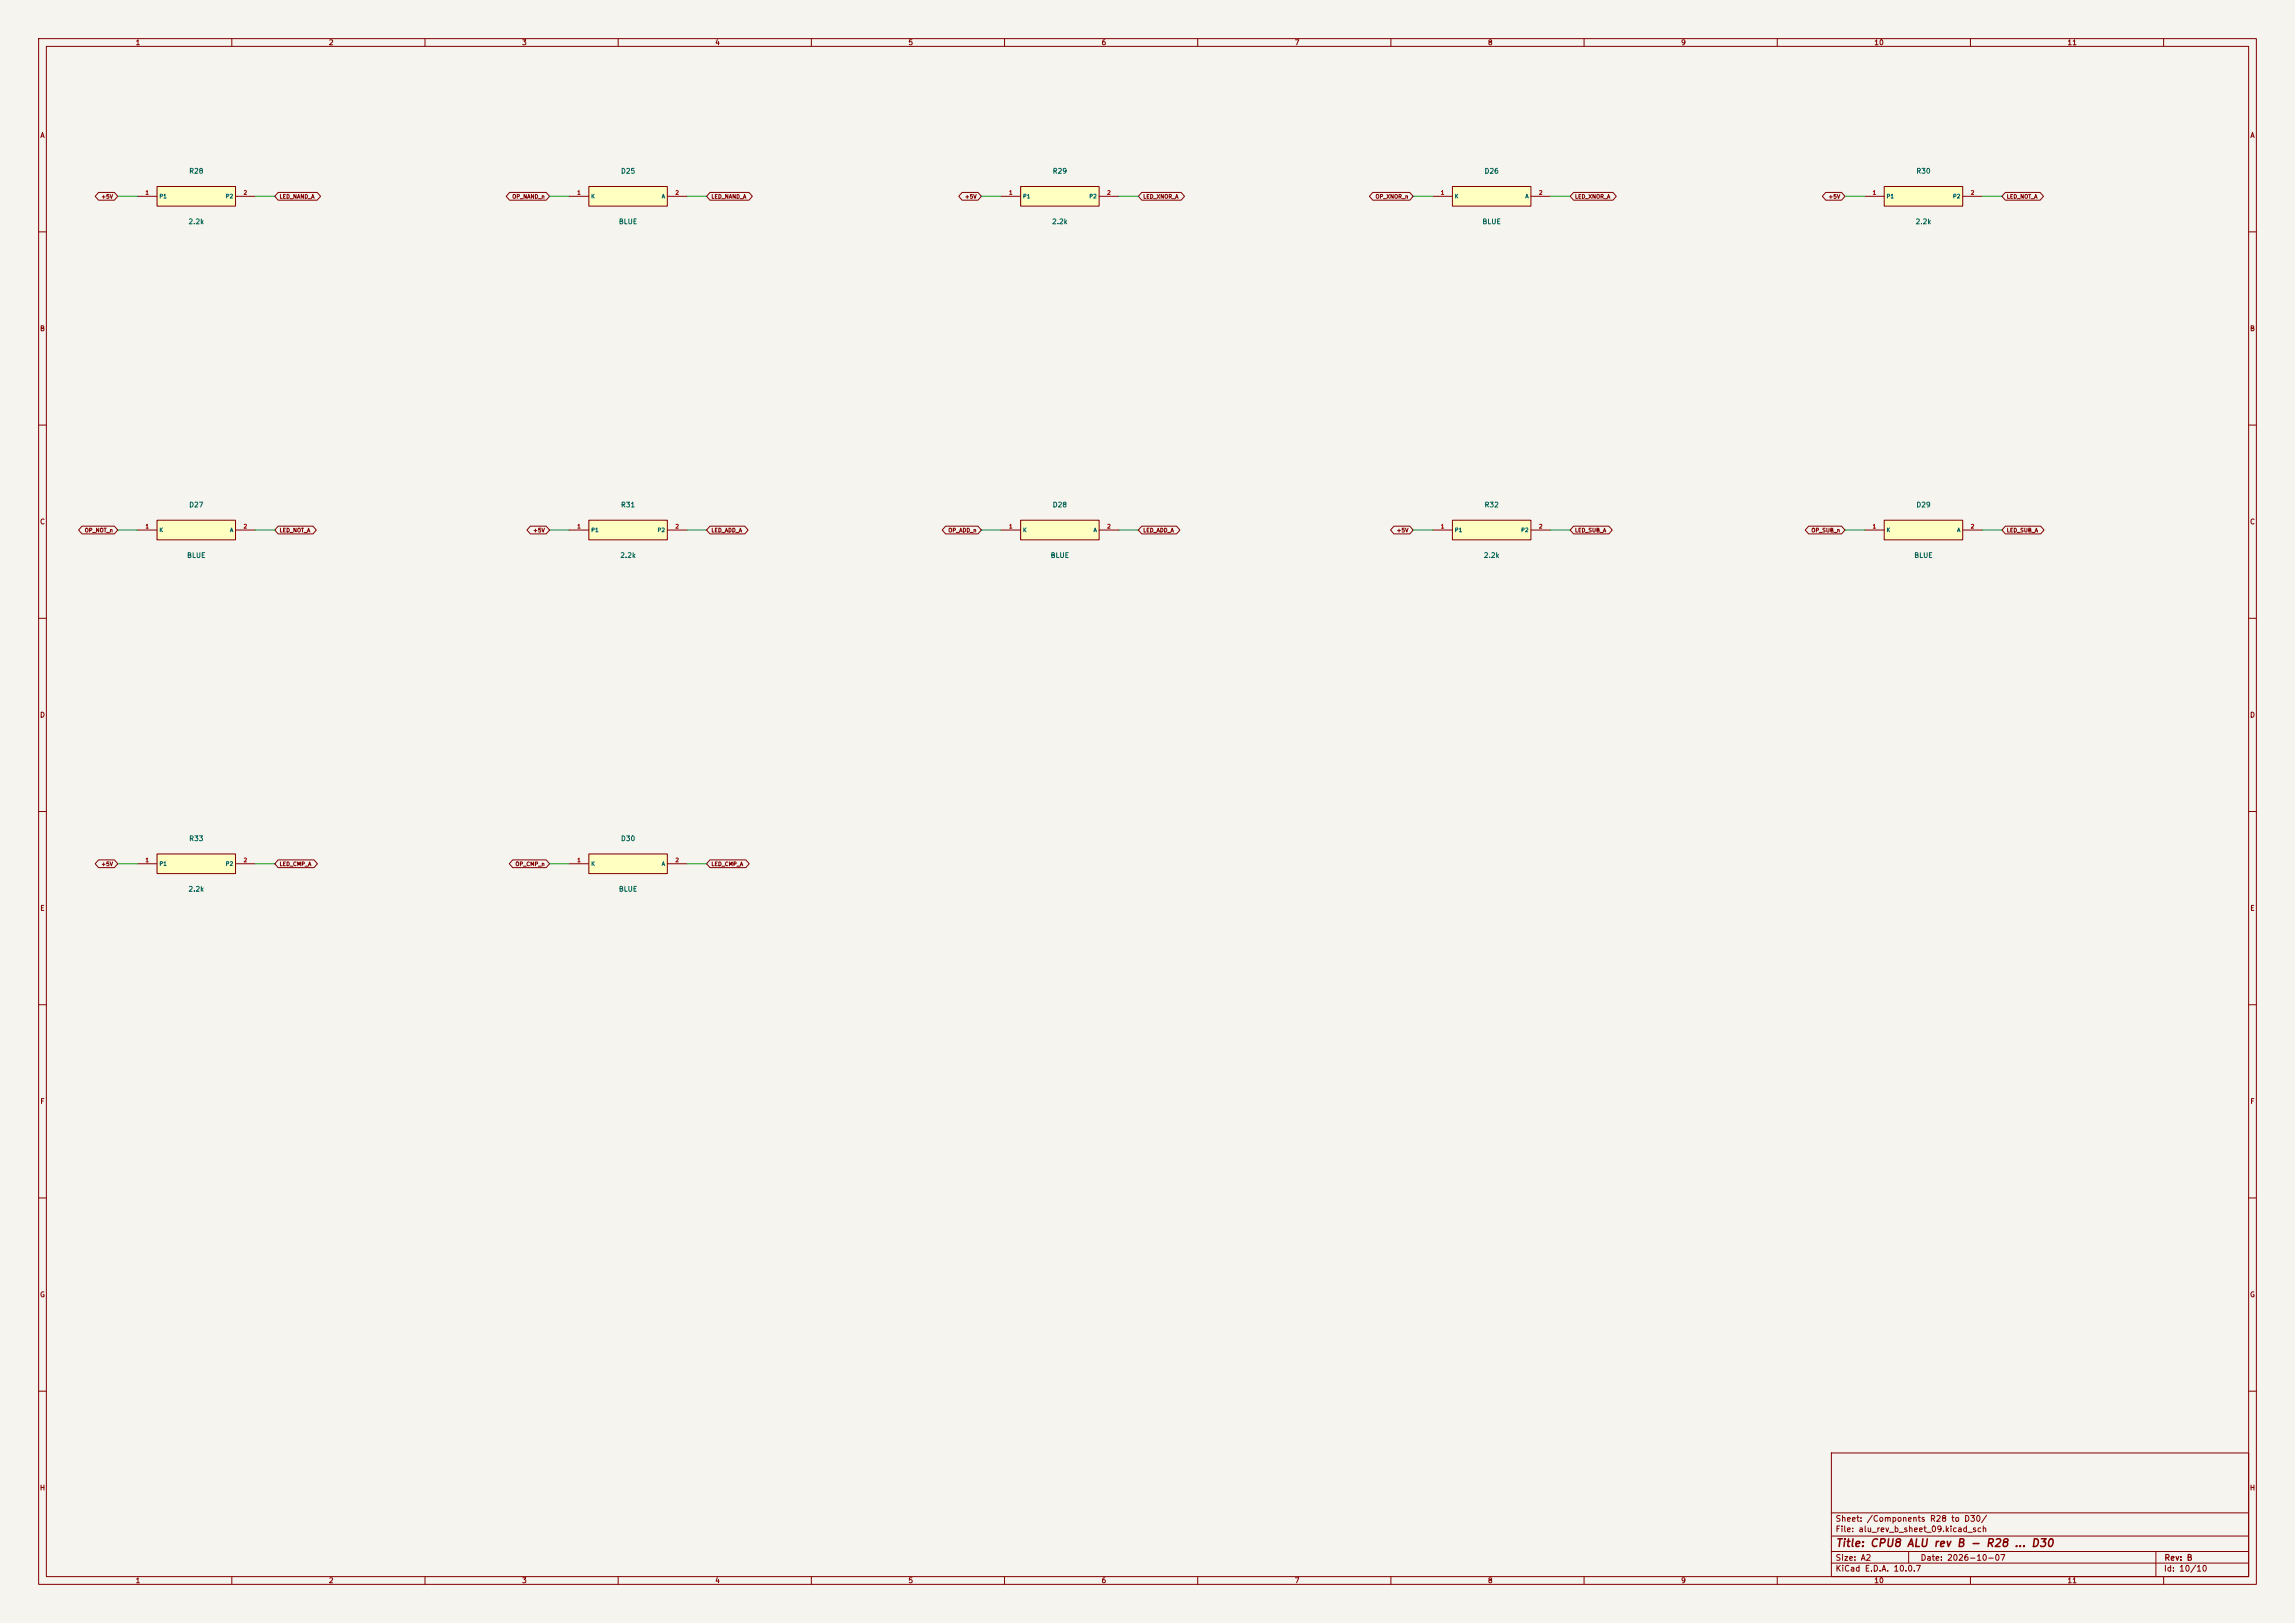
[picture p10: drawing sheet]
<svg xmlns="http://www.w3.org/2000/svg" width="594mm" height="420mm" viewBox="0 0 594 420" stroke-linecap="round" stroke-linejoin="round" font-family="sans-serif">
<defs><g id="words">
<text font-size="2" fill="#840000" x="475" y="400.8">Title: CPU8 ALU rev B - R28 ... D30</text>
<g font-size="1.5" fill="#840000">
<text x="475" y="394.1">Sheet: /Components R28 to D30/</text>
<text x="475" y="396.8">File: alu_rev_b_sheet_09.kicad_sch</text>
<text x="475" y="407">KiCad E.D.A. 10.0.7</text>
<text x="475" y="404.2">Size: A2</text>
<text x="497" y="404.2">Date: 2026-10-07</text>
<text x="560" y="407">Id: 10/10</text>
<text x="560.1" y="404.2">Rev: B</text>
</g>
<g font-size="1.3" fill="#840000">
<text x="35" y="12">1</text>
<text x="85" y="12">2</text>
<text x="135" y="12">3</text>
<text x="185" y="12">4</text>
<text x="235" y="12">5</text>
<text x="285" y="12">6</text>
<text x="335" y="12">7</text>
<text x="385" y="12">8</text>
<text x="435" y="12">9</text>
<text x="485" y="12">10</text>
<text x="535" y="12">11</text>
<text x="10.3" y="36">A</text>
<text x="582.3" y="36">A</text>
<text x="10.2" y="86">B</text>
<text x="582.2" y="86">B</text>
<text x="10.2" y="136">C</text>
<text x="582.2" y="136">C</text>
<text x="10.2" y="186">D</text>
<text x="582.2" y="186">D</text>
<text x="10.3" y="236">E</text>
<text x="582.3" y="236">E</text>
<text x="10.3" y="286">F</text>
<text x="582.3" y="286">F</text>
<text x="10.2" y="336">G</text>
<text x="582.2" y="336">G</text>
<text x="10.2" y="386">H</text>
<text x="582.2" y="386">H</text>
<text x="35" y="410">1</text>
<text x="85" y="410">2</text>
<text x="135" y="410">3</text>
<text x="185" y="410">4</text>
<text x="235" y="410">5</text>
<text x="285" y="410">6</text>
<text x="335" y="410">7</text>
<text x="385" y="410">8</text>
<text x="435" y="410">9</text>
<text x="485" y="410">10</text>
<text x="535" y="410">11</text>
</g>
<g font-size="1.3" fill="#006464">
<text x="48.8" y="45.2">R28</text>
<text x="160.6" y="45.2">D25</text>
<text x="272.3" y="45.2">R29</text>
<text x="384.1" y="45.2">D26</text>
<text x="495.9" y="45.2">R30</text>
<text x="48.6" y="58.3">2.2k</text>
<text x="160" y="58.3">BLUE</text>
<text x="272.2" y="58.3">2.2k</text>
<text x="383.6" y="58.3">BLUE</text>
<text x="495.7" y="58.3">2.2k</text>
<text x="48.8" y="131.6">D27</text>
<text x="160.6" y="131.6">R31</text>
<text x="272.3" y="131.6">D28</text>
<text x="384.1" y="131.6">R32</text>
<text x="495.9" y="131.6">D29</text>
<text x="48.3" y="144.7">BLUE</text>
<text x="160.4" y="144.7">2.2k</text>
<text x="271.8" y="144.7">BLUE</text>
<text x="383.9" y="144.7">2.2k</text>
<text x="495.3" y="144.7">BLUE</text>
<text x="48.8" y="217.9">R33</text>
<text x="160.6" y="217.9">D30</text>
<text x="48.6" y="231">2.2k</text>
<text x="160" y="231">BLUE</text>
</g>
<g font-size="1" fill="#840000">
<text x="26.1" y="51.6">+5V</text>
<text x="72.2" y="51.6">LED_NAND_A</text>
<text x="132.5" y="51.6">OP_NAND_n</text>
<text x="184" y="51.6">LED_NAND_A</text>
<text x="249.6" y="51.6">+5V</text>
<text x="295.8" y="51.6">LED_XNOR_A</text>
<text x="355.9" y="51.6">OP_XNOR_n</text>
<text x="407.5" y="51.6">LED_XNOR_A</text>
<text x="473.1" y="51.6">+5V</text>
<text x="519.3" y="51.6">LED_NOT_A</text>
<text x="21.8" y="138">OP_NOT_n</text>
<text x="72.2" y="138">LED_NOT_A</text>
<text x="137.9" y="138">+5V</text>
<text x="184" y="138">LED_ADD_A</text>
<text x="245.3" y="138">OP_ADD_n</text>
<text x="295.8" y="138">LED_ADD_A</text>
<text x="361.4" y="138">+5V</text>
<text x="407.5" y="138">LED_SUB_A</text>
<text x="468.7" y="138">OP_SUB_n</text>
<text x="519.3" y="138">LED_SUB_A</text>
<text x="26.1" y="224.3">+5V</text>
<text x="72.2" y="224.3">LED_CMP_A</text>
<text x="133.3" y="224.3">OP_CMP_n</text>
<text x="184" y="224.3">LED_CMP_A</text>
</g>
<g font-size="1" fill="#a90000">
<text x="37.5" y="50.6">1</text>
<text x="62.9" y="50.6">2</text>
<text x="149.3" y="50.6">1</text>
<text x="174.7" y="50.6">2</text>
<text x="261" y="50.6">1</text>
<text x="286.4" y="50.6">2</text>
<text x="372.8" y="50.6">1</text>
<text x="398.2" y="50.6">2</text>
<text x="484.6" y="50.6">1</text>
<text x="510" y="50.6">2</text>
<text x="37.5" y="137">1</text>
<text x="62.9" y="137">2</text>
<text x="149.3" y="137">1</text>
<text x="174.7" y="137">2</text>
<text x="261" y="137">1</text>
<text x="286.4" y="137">2</text>
<text x="372.8" y="137">1</text>
<text x="398.2" y="137">2</text>
<text x="484.6" y="137">1</text>
<text x="510" y="137">2</text>
<text x="37.5" y="223.3">1</text>
<text x="62.9" y="223.3">2</text>
<text x="149.3" y="223.3">1</text>
<text x="174.7" y="223.3">2</text>
</g>
<g font-size="1" fill="#006464">
<text x="41.1" y="51.6">P1</text>
<text x="58.3" y="51.6">P2</text>
<text x="152.9" y="51.6">K</text>
<text x="171.2" y="51.6">A</text>
<text x="264.7" y="51.6">P1</text>
<text x="281.8" y="51.6">P2</text>
<text x="376.4" y="51.6">K</text>
<text x="394.7" y="51.6">A</text>
<text x="488.2" y="51.6">P1</text>
<text x="505.3" y="51.6">P2</text>
<text x="41.1" y="137.9">K</text>
<text x="59.4" y="137.9">A</text>
<text x="152.9" y="137.9">P1</text>
<text x="170.1" y="137.9">P2</text>
<text x="264.7" y="137.9">K</text>
<text x="282.9" y="137.9">A</text>
<text x="376.4" y="137.9">P1</text>
<text x="393.6" y="137.9">P2</text>
<text x="488.2" y="137.9">K</text>
<text x="506.4" y="137.9">A</text>
<text x="41.1" y="224.3">P1</text>
<text x="58.3" y="224.3">P2</text>
<text x="152.9" y="224.3">K</text>
<text x="171.2" y="224.3">A</text>
</g>
</g></defs>
<path d="M0 0h594v420h-594z" fill="#f5f4ef" stroke="#f5f4ef" stroke-width=".26"/>
<g fill="none" stroke="#840000" stroke-width=".26">
<path d="M10 10h574v400h-574zM12 12h570v396h-570zM60 10v2M110 10v2M160 10v2M210 10v2M260 10v2M310 10v2M360 10v2M410 10v2M460 10v2M510 10v2"/>
<path d="M560 10v2M10 60h2M582 60h2M10 110h2M582 110h2M10 160h2M582 160h2M10 210h2M582 210h2M10 260h2M582 260h2M10 310h2"/>
<path d="M582 310h2M10 360h2M474 376h108v32h-108zM582 360h2M474 397.5h108M474 391.5h108M60 408v2M110 408v2M160 408v2M210 408v2M260 408v2M310 408v2"/>
<path d="M360 408v2M410 408v2M460 408v2M474 404.5h108M474 401.5h108M494 401.5v3M510 408v2M558 401.5v6.5M560 408v2"/>
</g>
<path d="M487.7 48.3h20.3v5h-20.3z" fill="#ffffc2"/>
<path d="M482.6 50.8h5.1M487.7 48.3h20.3v5h-20.3zM508 50.8h5.1" fill="none" stroke="#840000" stroke-width=".26"/>
<path d="M40.6 221h20.4v5.1h-20.4z" fill="#ffffc2"/>
<path d="M35.6 223.5h5M40.6 221h20.4v5.1h-20.4zM61 223.5h5" fill="none" stroke="#840000" stroke-width=".26"/>
<path d="M152.4 134.6h20.3v5.1h-20.3z" fill="#ffffc2"/>
<path d="M147.3 137.2h5.1M152.4 134.6h20.3v5.1h-20.3zM172.7 137.2h5.1" fill="none" stroke="#840000" stroke-width=".26"/>
<path d="M40.6 134.6h20.4v5.1h-20.4z" fill="#ffffc2"/>
<path d="M35.6 137.2h5M40.6 134.6h20.4v5.1h-20.4zM61 137.2h5" fill="none" stroke="#840000" stroke-width=".26"/>
<path d="M264.2 48.3h20.3v5h-20.3z" fill="#ffffc2"/>
<path d="M259.1 50.8h5.1M264.2 48.3h20.3v5h-20.3zM284.5 50.8h5.1" fill="none" stroke="#840000" stroke-width=".26"/>
<path d="M152.4 48.3h20.3v5h-20.3z" fill="#ffffc2"/>
<path d="M147.3 50.8h5.1M152.4 48.3h20.3v5h-20.3zM172.7 50.8h5.1" fill="none" stroke="#840000" stroke-width=".26"/>
<path d="M40.6 48.3h20.4v5h-20.4z" fill="#ffffc2"/>
<path d="M35.6 50.8h5M40.6 48.3h20.4v5h-20.4zM61 50.8h5" fill="none" stroke="#840000" stroke-width=".26"/>
<path d="M152.4 221h20.3v5.1h-20.3z" fill="#ffffc2"/>
<path d="M147.3 223.5h5.1M152.4 221h20.3v5.1h-20.3zM172.7 223.5h5.1" fill="none" stroke="#840000" stroke-width=".26"/>
<path d="M487.7 134.6h20.3v5.1h-20.3z" fill="#ffffc2"/>
<path d="M482.6 137.2h5.1M487.7 134.6h20.3v5.1h-20.3zM508 137.2h5.1" fill="none" stroke="#840000" stroke-width=".26"/>
<path d="M375.9 48.3h20.3v5h-20.3z" fill="#ffffc2"/>
<path d="M370.8 50.8h5.1M375.9 48.3h20.3v5h-20.3zM396.2 50.8h5.1" fill="none" stroke="#840000" stroke-width=".26"/>
<path d="M375.9 134.6h20.3v5.1h-20.3z" fill="#ffffc2"/>
<path d="M370.8 137.2h5.1M375.9 134.6h20.3v5.1h-20.3zM396.2 137.2h5.1" fill="none" stroke="#840000" stroke-width=".26"/>
<path d="M264.2 134.6h20.3v5.1h-20.3z" fill="#ffffc2"/>
<g fill="none" stroke="#840000" stroke-width=".26">
<path d="M25.5 49.8h4.1l.9 1-.9 1h-4.1l-.9-1zM72 49.8h10.1l.9 1-.9 1h-10.1l-.9-1zM131.9 49.8h9.5l.8 1-.8 1h-9.5l-.9-1zM183.8 49.8h10.1l.8 1-.8 1h-10.1l-.9-1zM249 49.8h4.1l.9 1-.9 1h-4.1l-.8-1zM295.5 49.8h10.2l.9 1-.9 1h-10.2l-.9-1zM355.3 49.8h9.6l.9 1-.9 1h-9.6l-.9-1zM407.3 49.8h10.2l.8 1-.8 1h-10.2l-.9-1zM472.5 49.8h4.1l.9 1-.9 1h-4.1l-.8-1zM519 49.8h9l.9 1-.9 1h-9l-.8-1zM21.2 136.2h8.4l.9 1-.9 1h-8.4l-.9-1zM72 136.2h9l.9 1-.9 1h-9l-.9-1z"/>
<path d="M137.3 136.2h4.1l.8 1-.8 1h-4.1l-.9-1zM183.8 136.2h9l.8 1-.8 1h-9l-.9-1zM244.7 136.2h8.4l.9 1-.9 1h-8.4l-.8-1zM259.1 137.2h5.1M264.2 134.6h20.3v5.1h-20.3zM284.5 137.2h5.1M295.5 136.2h9l.9 1-.9 1h-9l-.9-1zM360.8 136.2h4.1l.9 1-.9 1h-4.1l-.9-1zM407.3 136.2h9.1l.9 1-.9 1h-9.1l-.9-1zM468.1 136.2h8.5l.9 1-.9 1h-8.5l-.9-1zM519 136.2h9.2l.9 1-.9 1h-9.2l-.8-1zM25.5 222.5h4.1l.9 1-.9 1h-4.1l-.9-1z"/>
<path d="M72 222.5h9.3l.9 1-.9 1h-9.3l-.9-1zM132.7 222.5h8.7l.8 1-.8 1h-8.7l-.9-1zM183.8 222.5h9.2l.9 1-.9 1h-9.2l-.9-1z"/>
</g>
<g fill="none" stroke="#009600" stroke-width=".26">
<path d="M30.5 50.8h5.1M66 50.8h5.1M142.2 50.8h5.1M177.8 50.8h5.1M254 50.8h5.1M289.6 50.8h5M365.8 50.8h5M401.3 50.8h5.1M477.5 50.8h5.1M513.1 50.8h5.1M30.5 137.2h5.1M66 137.2h5.1"/>
<path d="M142.2 137.2h5.1M177.8 137.2h5.1M254 137.2h5.1M289.6 137.2h5M365.8 137.2h5M401.3 137.2h5.1M477.5 137.2h5.1M513.1 137.2h5.1M30.5 223.5h5.1M66 223.5h5.1M142.2 223.5h5.1M177.8 223.5h5.1"/>
</g>
<use href="#words"/>
</svg>
